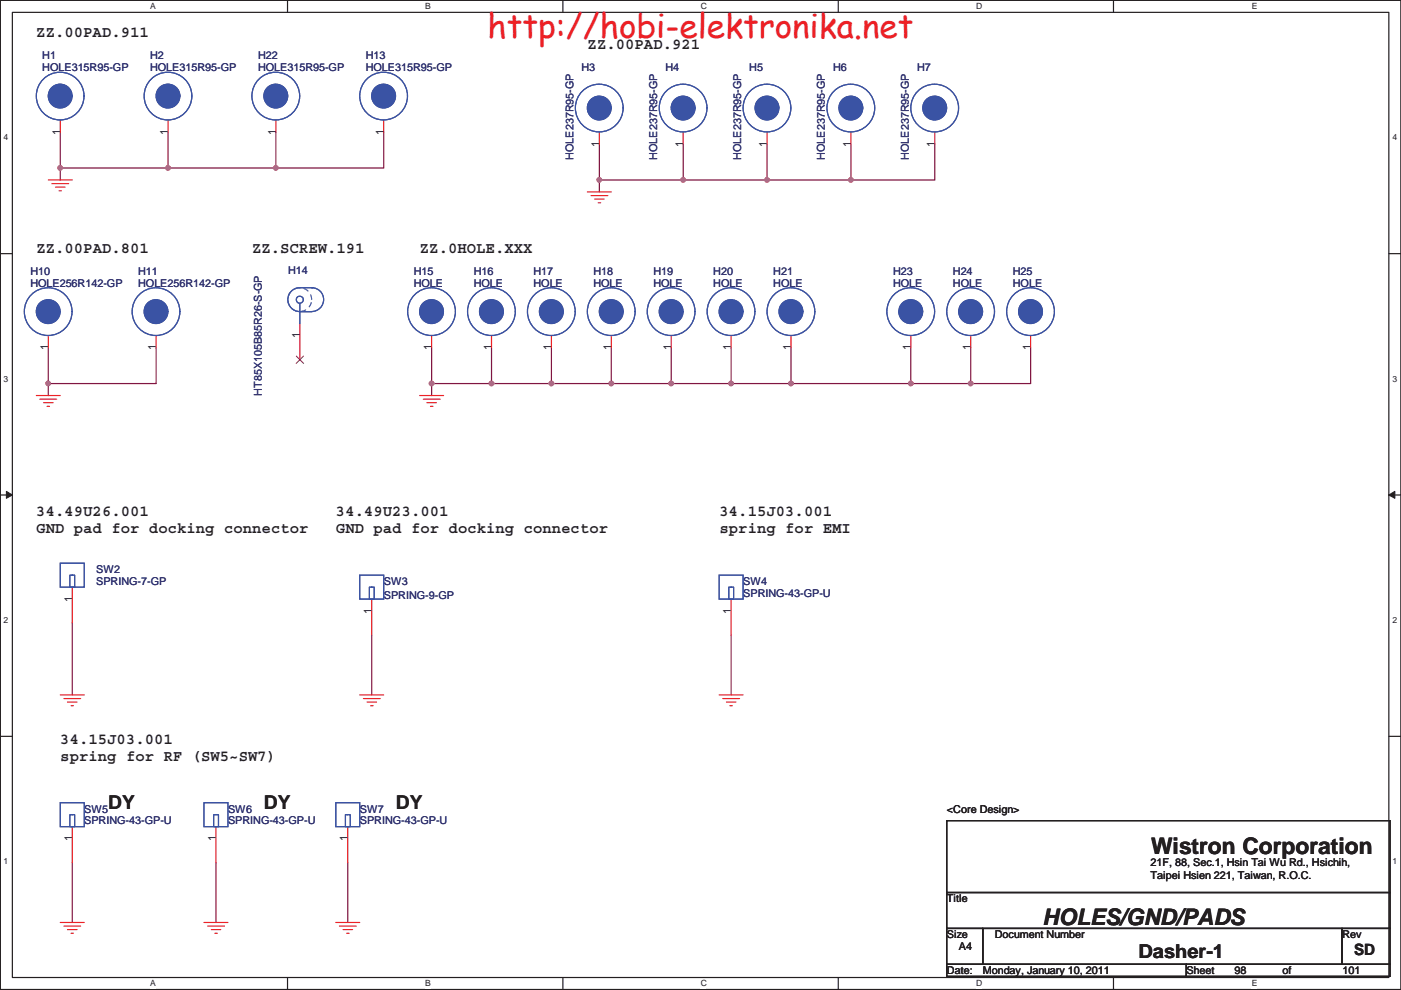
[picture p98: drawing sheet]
<svg xmlns="http://www.w3.org/2000/svg" width="297mm" height="210mm" viewBox="0 0 297 210" stroke-linecap="round" stroke-linejoin="round" font-family="sans-serif">
<defs><g id="words">
<text font-size="7.1" fill="#ed2024" x="103.3" y="8.1">http://hobi-elektronika.net</text>
<g font-size="4.8" fill="#231f20">
<text x="244" y="181.1">Wistron Corporation</text>
<text x="221.1" y="196.3">HOLES/GND/PADS</text>
</g>
<g font-size="4.1" fill="#231f20">
<text x="23" y="171.5">DY</text>
<text x="56" y="171.5">DY</text>
<text x="83.9" y="171.5">DY</text>
<text x="241.4" y="203.2">Dasher-1</text>
</g>
<g font-size="3.3" fill="#231f20">
<text x="7.7" y="7.9">ZZ.00PAD.911</text>
<text x="124.6" y="10.4">ZZ.00PAD.921</text>
<text x="7.7" y="53.6">ZZ.00PAD.801</text>
<text x="53.4" y="53.6">ZZ.SCREW.191</text>
<text x="89" y="53.6">ZZ.0HOLE.XXX</text>
<text x="7.7" y="109.5">34.49U26.001</text>
<text x="7.7" y="113.2">GND pad for docking connector</text>
<text x="71.2" y="109.5">34.49U23.001</text>
<text x="71.2" y="113.2">GND pad for docking connector</text>
<text x="152.6" y="109.5">34.15J03.001</text>
<text x="152.6" y="113.2">spring for EMI</text>
<text x="12.8" y="157.7">34.15J03.001</text>
<text x="12.8" y="161.4">spring for RF (SW5~SW7)</text>
<text x="287.1" y="202.6">SD</text>
</g>
<g font-size="2.3" fill="#2d2d72">
<text x="9" y="12.6">H1</text>
<text x="9" y="15.1">HOLE315R95-GP</text>
<text x="31.8" y="12.6">H2</text>
<text x="31.8" y="15.1">HOLE315R95-GP</text>
<text x="54.7" y="12.6">H22</text>
<text x="54.7" y="15.1">HOLE315R95-GP</text>
<text x="77.6" y="12.6">H13</text>
<text x="77.6" y="15.1">HOLE315R95-GP</text>
<text x="123.3" y="15.1">H3</text>
<text x="141.1" y="15.1">H4</text>
<text x="158.9" y="15.1">H5</text>
<text x="176.6" y="15.1">H6</text>
<text x="194.4" y="15.1">H7</text>
<text x="121.6" y="33.9" transform="rotate(-90 121.6 33.9)">HOLE237R95-GP</text>
<text x="139.3" y="33.9" transform="rotate(-90 139.3 33.9)">HOLE237R95-GP</text>
<text x="157.1" y="33.9" transform="rotate(-90 157.1 33.9)">HOLE237R95-GP</text>
<text x="174.9" y="33.9" transform="rotate(-90 174.9 33.9)">HOLE237R95-GP</text>
<text x="192.7" y="33.9" transform="rotate(-90 192.7 33.9)">HOLE237R95-GP</text>
<text x="6.4" y="58.3">H10</text>
<text x="29.3" y="58.3">H11</text>
<text x="61.1" y="58">H14</text>
<text x="87.7" y="58.3">H15</text>
<text x="100.4" y="58.3">H16</text>
<text x="113.1" y="58.3">H17</text>
<text x="125.8" y="58.3">H18</text>
<text x="138.5" y="58.3">H19</text>
<text x="151.2" y="58.3">H20</text>
<text x="163.9" y="58.3">H21</text>
<text x="189.3" y="58.3">H23</text>
<text x="202" y="58.3">H24</text>
<text x="214.7" y="58.3">H25</text>
<text x="6.4" y="60.8">HOLE256R142-GP</text>
<text x="29.3" y="60.8">HOLE256R142-GP</text>
<text x="87.7" y="60.8">HOLE</text>
<text x="100.4" y="60.8">HOLE</text>
<text x="113.1" y="60.8">HOLE</text>
<text x="125.8" y="60.8">HOLE</text>
<text x="138.5" y="60.8">HOLE</text>
<text x="151.2" y="60.8">HOLE</text>
<text x="163.9" y="60.8">HOLE</text>
<text x="189.3" y="60.8">HOLE</text>
<text x="202" y="60.8">HOLE</text>
<text x="214.7" y="60.8">HOLE</text>
<text x="55.5" y="83.9" transform="rotate(-90 55.5 83.9)">HT85X105B85R26-S-GP</text>
<text x="20.4" y="121.5">SW2</text>
<text x="20.4" y="124.1">SPRING-7-GP</text>
<text x="81.4" y="124.1">SW3</text>
<text x="157.6" y="124.1">SW4</text>
<text x="81.4" y="127.1">SPRING-9-GP</text>
<text x="157.6" y="126.6">SPRING-43-GP-U</text>
<text x="17.9" y="172.3">SW5</text>
<text x="48.3" y="172.3">SW6</text>
<text x="76.3" y="172.3">SW7</text>
<text x="17.9" y="174.9">SPRING-43-GP-U</text>
<text x="48.3" y="174.9">SPRING-43-GP-U</text>
<text x="76.3" y="174.9">SPRING-43-GP-U</text>
</g>
<g font-size="2.3" fill="#231f20">
<text x="12.7" y="28.5" transform="rotate(-90 12.7 28.5)">1</text>
<text x="35.6" y="28.5" transform="rotate(-90 35.6 28.5)">1</text>
<text x="58.5" y="28.5" transform="rotate(-90 58.5 28.5)">1</text>
<text x="81.3" y="28.5" transform="rotate(-90 81.3 28.5)">1</text>
<text x="127" y="31.1" transform="rotate(-90 127 31.1)">1</text>
<text x="144.8" y="31.1" transform="rotate(-90 144.8 31.1)">1</text>
<text x="162.6" y="31.1" transform="rotate(-90 162.6 31.1)">1</text>
<text x="180.4" y="31.1" transform="rotate(-90 180.4 31.1)">1</text>
<text x="198.2" y="31.1" transform="rotate(-90 198.2 31.1)">1</text>
<text x="63.5" y="71.7" transform="rotate(-90 63.5 71.7)">1</text>
<text x="10.2" y="74.2" transform="rotate(-90 10.2 74.2)">1</text>
<text x="33.1" y="74.2" transform="rotate(-90 33.1 74.2)">1</text>
<text x="91.5" y="74.2" transform="rotate(-90 91.5 74.2)">1</text>
<text x="104.2" y="74.2" transform="rotate(-90 104.2 74.2)">1</text>
<text x="116.9" y="74.2" transform="rotate(-90 116.9 74.2)">1</text>
<text x="129.6" y="74.2" transform="rotate(-90 129.6 74.2)">1</text>
<text x="142.3" y="74.2" transform="rotate(-90 142.3 74.2)">1</text>
<text x="155" y="74.2" transform="rotate(-90 155 74.2)">1</text>
<text x="167.7" y="74.2" transform="rotate(-90 167.7 74.2)">1</text>
<text x="193.1" y="74.2" transform="rotate(-90 193.1 74.2)">1</text>
<text x="205.8" y="74.2" transform="rotate(-90 205.8 74.2)">1</text>
<text x="218.5" y="74.2" transform="rotate(-90 218.5 74.2)">1</text>
<text x="15.3" y="127.6" transform="rotate(-90 15.3 127.6)">1</text>
<text x="78.8" y="130.1" transform="rotate(-90 78.8 130.1)">1</text>
<text x="155" y="130.1" transform="rotate(-90 155 130.1)">1</text>
<text x="200.8" y="172.3">&lt;Core Design&gt;</text>
<text x="15.3" y="178.4" transform="rotate(-90 15.3 178.4)">1</text>
<text x="45.8" y="178.4" transform="rotate(-90 45.8 178.4)">1</text>
<text x="73.7" y="178.4" transform="rotate(-90 73.7 178.4)">1</text>
<text x="243.9" y="183.8">21F, 88, Sec.1, Hsin Tai Wu Rd., Hsichih,</text>
<text x="200.8" y="191.4">Title</text>
<text x="243.9" y="186.4">Taipei Hsien 221, Taiwan, R.O.C.</text>
<text x="200.8" y="199">Size</text>
<text x="203.3" y="201.5">A4</text>
<text x="210.9" y="199">Document Number</text>
<text x="284.6" y="199">Rev</text>
<text x="200.8" y="206.6">Date:</text>
<text x="208.4" y="206.6">Monday, January 10, 2011</text>
<text x="251.5" y="206.6">Sheet</text>
<text x="261.7" y="206.6">98</text>
<text x="271.9" y="206.6">of</text>
<text x="284.6" y="206.6">101</text>
</g>
<g font-size="1.8" fill="#231f20">
<text x="31.8" y="1.9">A</text>
<text x="90.2" y="1.9">B</text>
<text x="148.6" y="1.9">C</text>
<text x="207" y="1.9">D</text>
<text x="265.4" y="1.9">E</text>
<text x=".7" y="29.8">4</text>
<text x="295.3" y="29.8">4</text>
<text x=".7" y="81">3</text>
<text x="295.3" y="81">3</text>
<text x=".7" y="132.2">2</text>
<text x="295.3" y="132.2">2</text>
<text x=".7" y="183.3">1</text>
<text x="295.3" y="183.3">1</text>
<text x="31.8" y="209.2">A</text>
<text x="90.2" y="209.2">B</text>
<text x="148.6" y="209.2">C</text>
<text x="207" y="209.2">D</text>
<text x="265.4" y="209.2">E</text>
</g>
</g></defs>
<path d="M.1 .1h296.9v209.8h-296.9zM2.6 2.6h291.9v204.7h-291.9z" fill="none" stroke="#231f20" stroke-width=".25"/>
<g fill="#fff">
<path d="M31.8 .3h1.2v2h-1.2z"/>
<path d="M31.8 207.6h1.2v2h-1.2z"/>
</g>
<path d="M61 .1v2.5M61 207.3v2.6" fill="none" stroke="#231f20" stroke-width=".25"/>
<g fill="#fff">
<path d="M90.1 .3h1.2v2h-1.2z"/>
<path d="M90.1 207.6h1.2v2h-1.2z"/>
</g>
<path d="M119.3 .1v2.5M119.3 207.3v2.6" fill="none" stroke="#231f20" stroke-width=".25"/>
<g fill="#fff">
<path d="M148.5 .3h1.3v2h-1.3z"/>
<path d="M148.5 207.6h1.3v2h-1.3z"/>
</g>
<path d="M177.7 .1v2.5M177.7 207.3v2.6" fill="none" stroke="#231f20" stroke-width=".25"/>
<g fill="#fff">
<path d="M206.9 .3h1.2v2h-1.2z"/>
<path d="M206.9 207.6h1.2v2h-1.2z"/>
</g>
<path d="M236.1 .1v2.5M236.1 207.3v2.6" fill="none" stroke="#231f20" stroke-width=".25"/>
<g fill="#fff">
<path d="M265.3 .3h1.1v2h-1.1z"/>
<path d="M265.3 207.6h1.1v2h-1.1z"/>
<path d="M.7 28.2h1v2h-1z"/>
<path d="M295.1 28.2h1v2h-1z"/>
<path d="M.7 79.4h1v2h-1z"/>
<path d="M295.1 79.4h1v2h-1z"/>
</g>
<path d="M.1 53.8h2.5M294.5 53.8h2.5" fill="none" stroke="#231f20" stroke-width=".25"/>
<g fill="#fff">
<path d="M.7 130.6h1v2h-1z"/>
<path d="M295.1 130.6h1v2h-1z"/>
</g>
<path d="M.1 105h2.5M294.5 105h2.5" fill="none" stroke="#231f20" stroke-width=".25"/>
<path d="M1.4 104.2l1.2 .8-1.2 .7z" fill="#231f20"/>
<path d="M1.4 104.2l1.2 .8-1.2 .7z" fill="none" stroke="#231f20" stroke-width=".21"/>
<path d="M294.5 105l1.2-.8v1.5z" fill="#231f20"/>
<path d="M294.5 105l1.2-.8v1.5z" fill="none" stroke="#231f20" stroke-width=".21"/>
<g fill="#fff">
<path d="M.7 181.7h1v2h-1z"/>
<path d="M295.1 181.7h1v2h-1z"/>
</g>
<path d="M.1 156.2h2.5M294.5 156.2h2.5" fill="none" stroke="#231f20" stroke-width=".25"/>
<path d="M104.2 81.4h12.7" fill="none" stroke="#7f1542" stroke-width=".25"/>
<circle cx="104.2" cy="81.3" r=".49" fill="#b8529f"/>
<circle cx="104.2" cy="81.3" r=".49" fill="none" stroke="#b8529f" stroke-width=".25"/>
<path d="M91.5 73.7v7.7h12.7M116.9 73.7v7.7" fill="none" stroke="#7f1542" stroke-width=".25"/>
<circle cx="91.5" cy="81.3" r=".49" fill="#b8529f"/>
<circle cx="91.5" cy="81.3" r=".49" fill="none" stroke="#b8529f" stroke-width=".25"/>
<path d="M104.2 73.7v7.7M10.2 81.4v2.5M91.5 81.4v2.5" fill="none" stroke="#7f1542" stroke-width=".25"/>
<circle cx="10.2" cy="81.3" r=".48" fill="#b8529f"/>
<circle cx="10.2" cy="81.3" r=".48" fill="none" stroke="#b8529f" stroke-width=".25"/>
<path d="M127.1 30.6v7.6h17.8v-7.6M33.1 73.7v7.7h-22.9" fill="none" stroke="#7f1542" stroke-width=".25"/>
<circle cx="127.1" cy="38.2" r=".49" fill="#b8529f"/>
<circle cx="127.1" cy="38.2" r=".49" fill="none" stroke="#b8529f" stroke-width=".25"/>
<path d="M127.1 38.2v2.5M129.6 73.7v7.7h12.7v-7.7M155 73.7v7.7M167.7 73.7v7.7" fill="none" stroke="#7f1542" stroke-width=".25"/>
<circle cx="129.6" cy="81.3" r=".49" fill="#b8529f"/>
<circle cx="129.6" cy="81.3" r=".49" fill="none" stroke="#b8529f" stroke-width=".25"/>
<path d="M116.9 81.4h12.7" fill="none" stroke="#7f1542" stroke-width=".25"/>
<circle cx="116.9" cy="81.3" r=".49" fill="#b8529f"/>
<circle cx="116.9" cy="81.3" r=".49" fill="none" stroke="#b8529f" stroke-width=".25"/>
<path d="M142.3 81.4h12.7" fill="none" stroke="#7f1542" stroke-width=".25"/>
<circle cx="142.3" cy="81.3" r=".49" fill="#b8529f"/>
<circle cx="142.3" cy="81.3" r=".49" fill="none" stroke="#b8529f" stroke-width=".25"/>
<path d="M144.9 38.2h17.7M10.2 73.7v7.7" fill="none" stroke="#7f1542" stroke-width=".25"/>
<circle cx="144.9" cy="38.2" r=".49" fill="#b8529f"/>
<circle cx="144.9" cy="38.2" r=".49" fill="none" stroke="#b8529f" stroke-width=".25"/>
<path d="M162.6 30.6v7.6h17.8" fill="none" stroke="#7f1542" stroke-width=".25"/>
<circle cx="162.6" cy="38.2" r=".49" fill="#b8529f"/>
<circle cx="162.6" cy="38.2" r=".49" fill="none" stroke="#b8529f" stroke-width=".25"/>
<path d="M180.4 30.6v7.6h17.8" fill="none" stroke="#7f1542" stroke-width=".25"/>
<circle cx="180.4" cy="38.2" r=".49" fill="#b8529f"/>
<circle cx="180.4" cy="38.2" r=".49" fill="none" stroke="#b8529f" stroke-width=".25"/>
<path d="M35.6 28v7.6h22.9M198.2 30.6v7.6" fill="none" stroke="#7f1542" stroke-width=".25"/>
<circle cx="35.6" cy="35.6" r=".49" fill="#b8529f"/>
<circle cx="35.6" cy="35.6" r=".49" fill="none" stroke="#b8529f" stroke-width=".25"/>
<path d="M12.8 35.6v2.6" fill="none" stroke="#7f1542" stroke-width=".25"/>
<circle cx="12.8" cy="35.6" r=".48" fill="#b8529f"/>
<circle cx="12.8" cy="35.6" r=".48" fill="none" stroke="#b8529f" stroke-width=".25"/>
<path d="M12.8 28v7.6h22.8M58.5 28v7.6h22.9" fill="none" stroke="#7f1542" stroke-width=".25"/>
<circle cx="58.5" cy="35.6" r=".49" fill="#b8529f"/>
<circle cx="58.5" cy="35.6" r=".49" fill="none" stroke="#b8529f" stroke-width=".25"/>
<path d="M81.4 28v7.6M193.1 73.7v7.7h-25.4" fill="none" stroke="#7f1542" stroke-width=".25"/>
<circle cx="193.1" cy="81.3" r=".49" fill="#b8529f"/>
<circle cx="193.1" cy="81.3" r=".49" fill="none" stroke="#b8529f" stroke-width=".25"/>
<circle cx="167.7" cy="81.3" r=".49" fill="#b8529f"/>
<circle cx="167.7" cy="81.3" r=".49" fill="none" stroke="#b8529f" stroke-width=".25"/>
<path d="M205.8 73.7v7.7h-12.7" fill="none" stroke="#7f1542" stroke-width=".25"/>
<circle cx="205.8" cy="81.3" r=".49" fill="#b8529f"/>
<circle cx="205.8" cy="81.3" r=".49" fill="none" stroke="#b8529f" stroke-width=".25"/>
<path d="M155 81.4h12.7" fill="none" stroke="#7f1542" stroke-width=".25"/>
<circle cx="155" cy="81.3" r=".49" fill="#b8529f"/>
<circle cx="155" cy="81.3" r=".49" fill="none" stroke="#b8529f" stroke-width=".25"/>
<path d="M218.5 73.7v7.7h-12.7M15.3 132.2v15.2M78.8 134.7v12.7M155 134.7v12.7M15.3 183v12.7M45.8 183v12.7M73.7 183v12.7" fill="none" stroke="#7f1542" stroke-width=".25"/>
<g fill="none" stroke="#ec2426" stroke-width=".25">
<path d="M10.2 38.2h5.1M11 39h3.6M11.8 39.7h2M12.5 40.5h.5M124.5 40.7h5.1M125.3 41.5h3.6M126.1 42.2h2M126.8 43h.6M193.1 71.2v2.5M7.7 83.9h5.1M8.5 84.7h3.5M9.2 85.4h2.1"/>
<path d="M10 86.2h.5M89 83.9h5.1M89.7 84.7h3.6M90.5 85.4h2M91.3 86.2h.5M12.8 147.4h5.1M13.5 148.2h3.6M14.3 148.9h2M15.1 149.7h.5M76.3 147.4h5.1M77 148.2h3.6M77.8 148.9h2"/>
<path d="M78.6 149.7h.5M152.5 147.4h5.1M153.2 148.2h3.6M154 148.9h2M154.8 149.7h.5M12.8 195.7h5.1M13.5 196.4h3.6M14.3 197.2h2M15.1 197.9h.5M43.3 195.7h5M44 196.4h3.6M44.8 197.2h2"/>
<path d="M45.5 197.9h.6M71.2 195.7h5.1M72 196.4h3.5M72.7 197.2h2.1M73.5 197.9h.5"/>
</g>
<path d="M200.7 174.1h94v15.2h-94zM200.7 189.3h94v7.6h-94zM200.7 196.9h7.7v7.6h-7.7zM208.4 196.9h76.2v7.6h-76.2zM284.6 196.9h10.1v7.6h-10.1zM200.7 204.5h50.8v2.6h-50.8zM251.5 204.5h43.2v2.6h-43.2z" fill="none" stroke="#231f20" stroke-width=".25"/>
<circle cx="193.1" cy="66.1" r="2.53" fill="#3a53a4"/>
<g fill="none" stroke="#3a53a4" stroke-width=".25">
<circle cx="193.1" cy="66.1" r="2.53"/>
<circle cx="193.1" cy="66.1" r="5.1"/>
</g>
<circle cx="193.1" cy="66.1" r="2.53" fill="#3a53a4"/>
<g fill="none" stroke="#3a53a4" stroke-width=".25">
<path d="M43.3 170.3h5v5h-5zM45.3 172.8h1v2.5h-1z"/>
<circle cx="193.1" cy="66.1" r="2.53"/>
<circle cx="193.1" cy="66.1" r="5.1"/>
</g>
<path d="M91.5 71.2v2.5M45.8 175.3v7.7" fill="none" stroke="#ec2426" stroke-width=".25"/>
<circle cx="91.5" cy="66.1" r="2.53" fill="#3a53a4"/>
<g fill="none" stroke="#3a53a4" stroke-width=".25">
<circle cx="91.5" cy="66.1" r="2.53"/>
<circle cx="91.5" cy="66.1" r="5.1"/>
</g>
<circle cx="91.5" cy="66.1" r="2.53" fill="#3a53a4"/>
<g fill="none" stroke="#3a53a4" stroke-width=".25">
<circle cx="91.5" cy="66.1" r="2.53"/>
<circle cx="91.5" cy="66.1" r="5.1"/>
</g>
<path d="M127.1 28v2.6" fill="none" stroke="#ec2426" stroke-width=".25"/>
<circle cx="127.1" cy="22.9" r="2.52" fill="#3a53a4"/>
<g fill="none" stroke="#3a53a4" stroke-width=".25">
<circle cx="127.1" cy="22.9" r="5.1"/>
<circle cx="127.1" cy="22.9" r="2.52"/>
</g>
<circle cx="127.1" cy="22.9" r="2.52" fill="#3a53a4"/>
<g fill="none" stroke="#3a53a4" stroke-width=".25">
<path d="M12.8 119.5h5.1v5h-5.1zM14.8 122h1v2.5h-1z"/>
<circle cx="127.1" cy="22.9" r="5.1"/>
<circle cx="127.1" cy="22.9" r="2.52"/>
</g>
<path d="M155 71.2v2.5M15.3 124.5v7.7" fill="none" stroke="#ec2426" stroke-width=".25"/>
<circle cx="155" cy="66.1" r="2.53" fill="#3a53a4"/>
<g fill="none" stroke="#3a53a4" stroke-width=".25">
<circle cx="155" cy="66.1" r="2.53"/>
<circle cx="155" cy="66.1" r="5.1"/>
</g>
<circle cx="155" cy="66.1" r="2.53" fill="#3a53a4"/>
<g fill="none" stroke="#3a53a4" stroke-width=".25">
<circle cx="155" cy="66.1" r="2.53"/>
<circle cx="155" cy="66.1" r="5.1"/>
</g>
<path d="M205.8 71.2v2.5" fill="none" stroke="#ec2426" stroke-width=".25"/>
<circle cx="205.8" cy="66.1" r="2.53" fill="#3a53a4"/>
<g fill="none" stroke="#3a53a4" stroke-width=".25">
<circle cx="205.8" cy="66.1" r="2.53"/>
<circle cx="205.8" cy="66.1" r="5.1"/>
</g>
<circle cx="205.8" cy="66.1" r="2.53" fill="#3a53a4"/>
<g fill="none" stroke="#3a53a4" stroke-width=".25">
<circle cx="205.8" cy="66.1" r="2.53"/>
<circle cx="205.8" cy="66.1" r="5.1"/>
</g>
<path d="M81.4 25.5v2.5" fill="none" stroke="#ec2426" stroke-width=".25"/>
<circle cx="81.3" cy="20.4" r="2.52" fill="#3a53a4"/>
<g fill="none" stroke="#3a53a4" stroke-width=".25">
<circle cx="81.3" cy="20.4" r="5.1"/>
<circle cx="81.3" cy="20.4" r="2.52"/>
</g>
<circle cx="81.3" cy="20.4" r="2.52" fill="#3a53a4"/>
<g fill="none" stroke="#3a53a4" stroke-width=".25">
<circle cx="81.3" cy="20.4" r="5.1"/>
<circle cx="81.3" cy="20.4" r="2.52"/>
</g>
<path d="M142.3 71.2v2.5" fill="none" stroke="#ec2426" stroke-width=".25"/>
<circle cx="142.3" cy="66.1" r="2.53" fill="#3a53a4"/>
<g fill="none" stroke="#3a53a4" stroke-width=".25">
<circle cx="142.3" cy="66.1" r="2.53"/>
<circle cx="142.3" cy="66.1" r="5.1"/>
</g>
<circle cx="142.3" cy="66.1" r="2.53" fill="#3a53a4"/>
<g fill="none" stroke="#3a53a4" stroke-width=".25">
<path d="M76.3 122h5.1v5.1h-5.1zM78.3 124.5h1v2.6h-1z"/>
<circle cx="142.3" cy="66.1" r="2.53"/>
<circle cx="142.3" cy="66.1" r="5.1"/>
</g>
<path d="M129.6 71.2v2.5M78.8 127.1v7.6" fill="none" stroke="#ec2426" stroke-width=".25"/>
<circle cx="129.6" cy="66.1" r="2.53" fill="#3a53a4"/>
<g fill="none" stroke="#3a53a4" stroke-width=".25">
<circle cx="129.6" cy="66.1" r="2.53"/>
<circle cx="129.6" cy="66.1" r="5.1"/>
</g>
<circle cx="129.6" cy="66.1" r="2.53" fill="#3a53a4"/>
<g fill="none" stroke="#3a53a4" stroke-width=".25">
<path d="M152.5 122h5.1v5.1h-5.1zM154.5 124.5h1v2.6h-1z"/>
<circle cx="129.6" cy="66.1" r="2.53"/>
<circle cx="129.6" cy="66.1" r="5.1"/>
</g>
<path d="M167.7 71.2v2.5M155 127.1v7.6" fill="none" stroke="#ec2426" stroke-width=".25"/>
<circle cx="167.7" cy="66.1" r="2.53" fill="#3a53a4"/>
<g fill="none" stroke="#3a53a4" stroke-width=".25">
<circle cx="167.7" cy="66.1" r="2.53"/>
<circle cx="167.7" cy="66.1" r="5.1"/>
</g>
<circle cx="167.7" cy="66.1" r="2.53" fill="#3a53a4"/>
<g fill="none" stroke="#3a53a4" stroke-width=".25">
<circle cx="167.7" cy="66.1" r="2.53"/>
<circle cx="167.7" cy="66.1" r="5.1"/>
</g>
<path d="M162.6 28v2.6" fill="none" stroke="#ec2426" stroke-width=".25"/>
<circle cx="162.6" cy="22.9" r="2.52" fill="#3a53a4"/>
<g fill="none" stroke="#3a53a4" stroke-width=".25">
<circle cx="162.6" cy="22.9" r="5.1"/>
<circle cx="162.6" cy="22.9" r="2.52"/>
</g>
<circle cx="162.6" cy="22.9" r="2.52" fill="#3a53a4"/>
<g fill="none" stroke="#3a53a4" stroke-width=".25">
<circle cx="162.6" cy="22.9" r="5.1"/>
<circle cx="162.6" cy="22.9" r="2.52"/>
</g>
<path d="M218.5 71.2v2.5" fill="none" stroke="#ec2426" stroke-width=".25"/>
<circle cx="218.5" cy="66.1" r="2.53" fill="#3a53a4"/>
<g fill="none" stroke="#3a53a4" stroke-width=".25">
<circle cx="218.5" cy="66.1" r="2.53"/>
<circle cx="218.5" cy="66.1" r="5.1"/>
</g>
<circle cx="218.5" cy="66.1" r="2.53" fill="#3a53a4"/>
<g fill="none" stroke="#3a53a4" stroke-width=".25">
<circle cx="218.5" cy="66.1" r="2.53"/>
<circle cx="218.5" cy="66.1" r="5.1"/>
</g>
<path d="M180.4 28v2.6" fill="none" stroke="#ec2426" stroke-width=".25"/>
<circle cx="180.4" cy="22.9" r="2.52" fill="#3a53a4"/>
<g fill="none" stroke="#3a53a4" stroke-width=".25">
<circle cx="180.4" cy="22.9" r="5.1"/>
<circle cx="180.4" cy="22.9" r="2.52"/>
</g>
<circle cx="180.4" cy="22.9" r="2.52" fill="#3a53a4"/>
<g fill="none" stroke="#3a53a4" stroke-width=".25">
<circle cx="180.4" cy="22.9" r="5.1"/>
<circle cx="180.4" cy="22.9" r="2.52"/>
</g>
<path d="M116.9 71.2v2.5" fill="none" stroke="#ec2426" stroke-width=".25"/>
<circle cx="116.9" cy="66.1" r="2.53" fill="#3a53a4"/>
<g fill="none" stroke="#3a53a4" stroke-width=".25">
<circle cx="116.9" cy="66.1" r="2.53"/>
<circle cx="116.9" cy="66.1" r="5.1"/>
</g>
<circle cx="116.9" cy="66.1" r="2.53" fill="#3a53a4"/>
<g fill="none" stroke="#3a53a4" stroke-width=".25">
<path d="M63.6 64.4v4.3M66.4 61h-2.8a2.52 2.52 0 0 0-2.6 2.6 2.52 2.52 0 0 0 2.6 2.5h2.5a2.54 2.54 0 0 0 2.5-2.5 2.54 2.54 0 0 0-2.5-2.6M12.8 170.3h5.1v5h-5.1zM14.8 172.8h1v2.5h-1z"/>
<circle cx="63.6" cy="63.6" r=".75"/>
<circle cx="116.9" cy="66.1" r="2.53"/>
<circle cx="116.9" cy="66.1" r="5.1"/>
</g>
<path d="M198.2 28v2.6M63.6 68.7v7.6M15.3 175.3v7.7" fill="none" stroke="#ec2426" stroke-width=".25"/>
<path d="M62.8 75.5l1.6 1.6M64.3 75.5l-1.5 1.6" fill="none" stroke="#7f431c" stroke-width=".21"/>
<path d="M66.1 63.5a2.52 2.52 0 0 0-3.6-2.2 2.52 2.52 0 0 0-.5 4.2 2.52 2.52 0 0 0 4-1.4l.1-.6" fill="none" stroke="#fff" stroke-width=".21" stroke-dasharray="1 1 1 1 1 1 1 1"/>
<path d="M66.1 63.5a2.52 2.52 0 0 0-3.6-2.2 2.52 2.52 0 0 0-.5 4.2 2.52 2.52 0 0 0 4-1.4l.1-.6" fill="none" stroke="#3a53a4" stroke-width=".21" stroke-dasharray="1 1 1 1 1 1 1 1"/>
<circle cx="198.2" cy="22.9" r="2.52" fill="#3a53a4"/>
<g fill="none" stroke="#3a53a4" stroke-width=".25">
<circle cx="198.2" cy="22.9" r="5.1"/>
<circle cx="198.2" cy="22.9" r="2.52"/>
</g>
<circle cx="198.2" cy="22.9" r="2.52" fill="#3a53a4"/>
<g fill="none" stroke="#3a53a4" stroke-width=".25">
<circle cx="198.2" cy="22.9" r="5.1"/>
<circle cx="198.2" cy="22.9" r="2.52"/>
</g>
<path d="M35.6 25.5v2.5" fill="none" stroke="#ec2426" stroke-width=".25"/>
<circle cx="35.6" cy="20.4" r="2.52" fill="#3a53a4"/>
<g fill="none" stroke="#3a53a4" stroke-width=".25">
<circle cx="35.6" cy="20.4" r="5.1"/>
<circle cx="35.6" cy="20.4" r="2.52"/>
</g>
<circle cx="35.6" cy="20.4" r="2.52" fill="#3a53a4"/>
<g fill="none" stroke="#3a53a4" stroke-width=".25">
<circle cx="35.6" cy="20.4" r="5.1"/>
<circle cx="35.6" cy="20.4" r="2.52"/>
</g>
<path d="M12.8 25.5v2.5" fill="none" stroke="#ec2426" stroke-width=".25"/>
<circle cx="12.8" cy="20.4" r="2.52" fill="#3a53a4"/>
<g fill="none" stroke="#3a53a4" stroke-width=".25">
<circle cx="12.8" cy="20.4" r="5.1"/>
<circle cx="12.8" cy="20.4" r="2.52"/>
</g>
<circle cx="12.8" cy="20.4" r="2.52" fill="#3a53a4"/>
<g fill="none" stroke="#3a53a4" stroke-width=".25">
<circle cx="12.8" cy="20.4" r="5.1"/>
<circle cx="12.8" cy="20.4" r="2.52"/>
</g>
<path d="M104.2 71.2v2.5" fill="none" stroke="#ec2426" stroke-width=".25"/>
<circle cx="104.2" cy="66.1" r="2.53" fill="#3a53a4"/>
<g fill="none" stroke="#3a53a4" stroke-width=".25">
<circle cx="104.2" cy="66.1" r="2.53"/>
<circle cx="104.2" cy="66.1" r="5.1"/>
</g>
<circle cx="104.2" cy="66.1" r="2.53" fill="#3a53a4"/>
<g fill="none" stroke="#3a53a4" stroke-width=".25">
<circle cx="104.2" cy="66.1" r="2.53"/>
<circle cx="104.2" cy="66.1" r="5.1"/>
</g>
<path d="M33.1 71.2v2.5" fill="none" stroke="#ec2426" stroke-width=".25"/>
<circle cx="33.1" cy="66.1" r="2.53" fill="#3a53a4"/>
<g fill="none" stroke="#3a53a4" stroke-width=".25">
<circle cx="33.1" cy="66.1" r="2.53"/>
<circle cx="33.1" cy="66.1" r="5.1"/>
</g>
<circle cx="33.1" cy="66.1" r="2.53" fill="#3a53a4"/>
<g fill="none" stroke="#3a53a4" stroke-width=".25">
<path d="M71.2 170.3h5.1v5h-5.1zM73.2 172.8h1.1v2.5h-1.1z"/>
<circle cx="33.1" cy="66.1" r="2.53"/>
<circle cx="33.1" cy="66.1" r="5.1"/>
</g>
<path d="M58.5 25.5v2.5M73.7 175.3v7.7" fill="none" stroke="#ec2426" stroke-width=".25"/>
<circle cx="58.5" cy="20.4" r="2.52" fill="#3a53a4"/>
<g fill="none" stroke="#3a53a4" stroke-width=".25">
<circle cx="58.5" cy="20.4" r="5.1"/>
<circle cx="58.5" cy="20.4" r="2.52"/>
</g>
<circle cx="58.5" cy="20.4" r="2.52" fill="#3a53a4"/>
<g fill="none" stroke="#3a53a4" stroke-width=".25">
<circle cx="58.5" cy="20.4" r="5.1"/>
<circle cx="58.5" cy="20.4" r="2.52"/>
</g>
<path d="M144.9 28v2.6" fill="none" stroke="#ec2426" stroke-width=".25"/>
<circle cx="144.8" cy="22.9" r="2.52" fill="#3a53a4"/>
<g fill="none" stroke="#3a53a4" stroke-width=".25">
<circle cx="144.8" cy="22.9" r="5.1"/>
<circle cx="144.8" cy="22.9" r="2.52"/>
</g>
<circle cx="144.8" cy="22.9" r="2.52" fill="#3a53a4"/>
<g fill="none" stroke="#3a53a4" stroke-width=".25">
<circle cx="144.8" cy="22.9" r="5.1"/>
<circle cx="144.8" cy="22.9" r="2.52"/>
</g>
<path d="M10.2 71.2v2.5" fill="none" stroke="#ec2426" stroke-width=".25"/>
<circle cx="10.2" cy="66.1" r="2.53" fill="#3a53a4"/>
<g fill="none" stroke="#3a53a4" stroke-width=".25">
<circle cx="10.2" cy="66.1" r="2.53"/>
<circle cx="10.2" cy="66.1" r="5.1"/>
</g>
<circle cx="10.2" cy="66.1" r="2.53" fill="#3a53a4"/>
<g fill="none" stroke="#3a53a4" stroke-width=".25">
<circle cx="10.2" cy="66.1" r="2.53"/>
<circle cx="10.2" cy="66.1" r="5.1"/>
</g>
<circle cx="104.2" cy="81.3" r=".49" fill="#b8529f"/>
<circle cx="104.2" cy="81.3" r=".49" fill="none" stroke="#b8529f" stroke-width=".25"/>
<circle cx="91.5" cy="81.3" r=".49" fill="#b8529f"/>
<circle cx="91.5" cy="81.3" r=".49" fill="none" stroke="#b8529f" stroke-width=".25"/>
<circle cx="10.2" cy="81.3" r=".48" fill="#b8529f"/>
<circle cx="10.2" cy="81.3" r=".48" fill="none" stroke="#b8529f" stroke-width=".25"/>
<circle cx="127.1" cy="38.2" r=".49" fill="#b8529f"/>
<circle cx="127.1" cy="38.2" r=".49" fill="none" stroke="#b8529f" stroke-width=".25"/>
<circle cx="129.6" cy="81.3" r=".49" fill="#b8529f"/>
<circle cx="129.6" cy="81.3" r=".49" fill="none" stroke="#b8529f" stroke-width=".25"/>
<circle cx="116.9" cy="81.3" r=".49" fill="#b8529f"/>
<circle cx="116.9" cy="81.3" r=".49" fill="none" stroke="#b8529f" stroke-width=".25"/>
<circle cx="142.3" cy="81.3" r=".49" fill="#b8529f"/>
<circle cx="142.3" cy="81.3" r=".49" fill="none" stroke="#b8529f" stroke-width=".25"/>
<circle cx="144.9" cy="38.2" r=".49" fill="#b8529f"/>
<circle cx="144.9" cy="38.2" r=".49" fill="none" stroke="#b8529f" stroke-width=".25"/>
<circle cx="162.6" cy="38.2" r=".49" fill="#b8529f"/>
<circle cx="162.6" cy="38.2" r=".49" fill="none" stroke="#b8529f" stroke-width=".25"/>
<circle cx="180.4" cy="38.2" r=".49" fill="#b8529f"/>
<circle cx="180.4" cy="38.2" r=".49" fill="none" stroke="#b8529f" stroke-width=".25"/>
<circle cx="35.6" cy="35.6" r=".49" fill="#b8529f"/>
<circle cx="35.6" cy="35.6" r=".49" fill="none" stroke="#b8529f" stroke-width=".25"/>
<circle cx="12.8" cy="35.6" r=".48" fill="#b8529f"/>
<circle cx="12.8" cy="35.6" r=".48" fill="none" stroke="#b8529f" stroke-width=".25"/>
<circle cx="58.5" cy="35.6" r=".49" fill="#b8529f"/>
<circle cx="58.5" cy="35.6" r=".49" fill="none" stroke="#b8529f" stroke-width=".25"/>
<circle cx="193.1" cy="81.3" r=".49" fill="#b8529f"/>
<circle cx="193.1" cy="81.3" r=".49" fill="none" stroke="#b8529f" stroke-width=".25"/>
<circle cx="167.7" cy="81.3" r=".49" fill="#b8529f"/>
<circle cx="167.7" cy="81.3" r=".49" fill="none" stroke="#b8529f" stroke-width=".25"/>
<circle cx="205.8" cy="81.3" r=".49" fill="#b8529f"/>
<circle cx="205.8" cy="81.3" r=".49" fill="none" stroke="#b8529f" stroke-width=".25"/>
<circle cx="155" cy="81.3" r=".49" fill="#b8529f"/>
<circle cx="155" cy="81.3" r=".49" fill="none" stroke="#b8529f" stroke-width=".25"/>
<use href="#words"/>
</svg>
